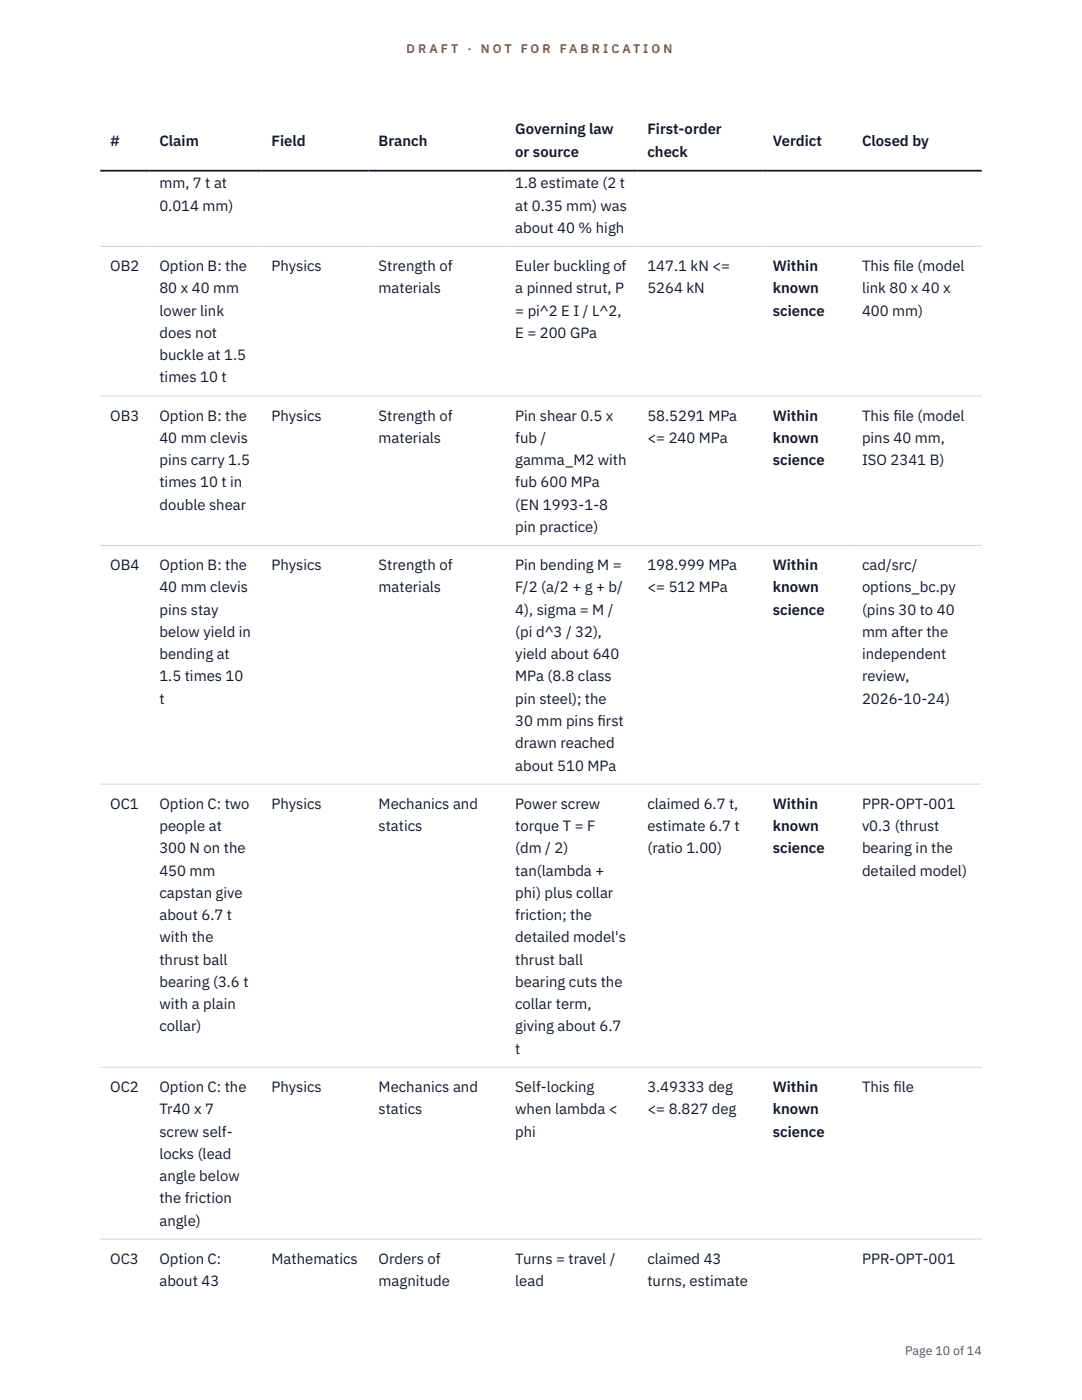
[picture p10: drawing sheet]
<svg xmlns="http://www.w3.org/2000/svg" width="216mm" height="279mm" viewBox="0 0 216 279" stroke-linecap="round" stroke-linejoin="round" font-family="sans-serif">
<defs><g id="words">
<g font-size="3" fill="#111827">
<text x="22" y="29.1">#</text>
<text x="31.8" y="29.1">Claim</text>
<text x="54.2" y="29.1">Field</text>
<text x="75.6" y="29.1">Branch</text>
<text x="102.8" y="26.8">Governing law</text>
<text x="129.2" y="26.8">First-order</text>
<text x="154.2" y="29.1">Verdict</text>
<text x="172" y="29.1">Closed by</text>
<text x="102.8" y="31.3">or source</text>
<text x="129.2" y="31.3">check</text>
<text x="31.8" y="37.6">mm, 7 t at</text>
<text x="102.8" y="37.6">1.8 estimate (2 t</text>
<text x="31.8" y="42">0.014 mm)</text>
<text x="102.8" y="42">at 0.35 mm) was</text>
<text x="102.8" y="46.5">about 40 % high</text>
<text x="22" y="54.1">OB2</text>
<text x="31.8" y="54.1">Option B: the</text>
<text x="31.8" y="58.5">80 x 40 mm</text>
<text x="54.2" y="54.1">Physics</text>
<text x="75.6" y="54.1">Strength of</text>
<text x="75.6" y="58.5">materials</text>
<text x="102.8" y="54.1">Euler buckling of</text>
<text x="102.8" y="58.5">a pinned strut, P</text>
<text x="129.2" y="54.1">147.1 kN &lt;=</text>
<text x="129.2" y="58.5">5264 kN</text>
<text x="154.2" y="54.1">Within</text>
<text x="154.2" y="58.5">known</text>
<text x="172" y="54.1">This f</text>
<text x="172" y="58.5">link 80 x 40 x</text>
<text x="178.3" y="54.1">ile (model</text>
<text x="31.8" y="63">lower link</text>
<text x="102.8" y="63">= pi^2 E I / L^2,</text>
<text x="154.2" y="63">science</text>
<text x="172" y="63">400 mm)</text>
<text x="31.8" y="67.4">does not</text>
<text x="31.8" y="71.9">buckle at 1.5</text>
<text x="102.8" y="67.4">E = 200 GPa</text>
<text x="31.8" y="76.3">times 10 t</text>
<text x="22" y="83.9">OB3</text>
<text x="31.8" y="83.9">Option B: the</text>
<text x="54.2" y="83.9">Physics</text>
<text x="75.6" y="83.9">Strength of</text>
<text x="102.8" y="83.9">Pin shear 0.5 x</text>
<text x="129.2" y="83.9">58.5291 MPa</text>
<text x="154.2" y="83.9">Within</text>
<text x="172" y="83.9">This f</text>
<text x="178.3" y="83.9">ile (model</text>
<text x="31.8" y="88.4">40 mm clevis</text>
<text x="75.6" y="88.4">materials</text>
<text x="102.8" y="88.4">fub /</text>
<text x="129.2" y="88.4">&lt;= 240 MPa</text>
<text x="154.2" y="88.4">known</text>
<text x="172" y="88.4">pins 40 mm,</text>
<text x="31.8" y="92.8">pins carry 1.5</text>
<text x="102.8" y="92.8">gamma_M2 with</text>
<text x="154.2" y="92.8">science</text>
<text x="172" y="92.8">ISO 2341 B)</text>
<text x="31.8" y="97.3">times 10 t in</text>
<text x="31.8" y="101.7">double shear</text>
<text x="102.8" y="97.3">fub 600 MPa</text>
<text x="102.8" y="101.7">(EN 1993-1-8</text>
<text x="102.8" y="106.2">pin practice)</text>
<text x="22" y="113.8">OB4</text>
<text x="31.8" y="113.8">Option B: the</text>
<text x="54.2" y="113.8">Physics</text>
<text x="75.6" y="113.8">Strength of</text>
<text x="102.8" y="113.8">Pin bending M =</text>
<text x="129.2" y="113.8">198.999 MPa</text>
<text x="154.2" y="113.8">Within</text>
<text x="172" y="113.8">cad/src/</text>
<text x="31.8" y="118.2">40 mm clevis</text>
<text x="75.6" y="118.2">materials</text>
<text x="102.8" y="118.2">F/2 (a/2 + g + b/</text>
<text x="129.2" y="118.2">&lt;= 512 MPa</text>
<text x="154.2" y="118.2">known</text>
<text x="172" y="118.2">options_bc.py</text>
<text x="31.8" y="122.7">pins stay</text>
<text x="102.8" y="122.7">4), sigma = M /</text>
<text x="154.2" y="122.7">science</text>
<text x="172" y="122.7">(pins 30 to 40</text>
<text x="31.8" y="127.1">below yield in</text>
<text x="31.8" y="131.6">bending at</text>
<text x="102.8" y="127.1">(pi d^3 / 32),</text>
<text x="102.8" y="131.6">yield about 640</text>
<text x="172" y="127.1">mm after the</text>
<text x="172" y="131.6">independent</text>
<text x="31.8" y="136">1.5 times 10</text>
<text x="102.8" y="136">MPa (8.8 class</text>
<text x="172" y="136">review,</text>
<text x="31.8" y="140.5">t</text>
<text x="102.8" y="140.5">pin steel); the</text>
<text x="172" y="140.5">2026-10-24)</text>
<text x="102.8" y="144.9">30 mm pins f</text>
<text x="102.8" y="149.3">drawn reached</text>
<text x="119.2" y="144.9">irst</text>
<text x="102.8" y="153.8">about 510 MPa</text>
<text x="22" y="161.4">OC1</text>
<text x="31.8" y="161.4">Option C: two</text>
<text x="54.2" y="161.4">Physics</text>
<text x="75.6" y="161.4">Mechanics and</text>
<text x="102.8" y="161.4">Power screw</text>
<text x="129.2" y="161.4">claimed 6.7 t,</text>
<text x="154.2" y="161.4">Within</text>
<text x="172" y="161.4">PPR-OPT-001</text>
<text x="31.8" y="165.9">people at</text>
<text x="75.6" y="165.9">statics</text>
<text x="102.8" y="165.9">torque T = F</text>
<text x="129.2" y="165.9">estimate 6.7 t</text>
<text x="154.2" y="165.9">known</text>
<text x="172" y="165.9">v0.3 (thrust</text>
<text x="31.8" y="170.3">300 N on the</text>
<text x="102.8" y="170.3">(dm / 2)</text>
<text x="129.2" y="170.3">(ratio 1.00)</text>
<text x="154.2" y="170.3">science</text>
<text x="172" y="170.3">bearing in the</text>
<text x="31.8" y="174.7">450 mm</text>
<text x="31.8" y="179.2">capstan give</text>
<text x="102.8" y="174.7">tan(lambda +</text>
<text x="102.8" y="179.2">phi) plus collar</text>
<text x="172" y="174.7">detailed model)</text>
<text x="31.8" y="183.6">about 6.7 t</text>
<text x="102.8" y="183.6">friction; the</text>
<text x="31.8" y="188.1">with the</text>
<text x="102.8" y="188.1">detailed model's</text>
<text x="31.8" y="192.5">thrust ball</text>
<text x="31.8" y="197">bearing (3.6 t</text>
<text x="102.8" y="192.5">thrust ball</text>
<text x="102.8" y="197">bearing cuts the</text>
<text x="31.8" y="201.4">with a plain</text>
<text x="102.8" y="201.4">collar term,</text>
<text x="31.8" y="205.9">collar)</text>
<text x="102.8" y="205.9">giving about 6.7</text>
<text x="102.8" y="210.3">t</text>
<text x="22" y="217.9">OC2</text>
<text x="31.8" y="217.9">Option C: the</text>
<text x="54.2" y="217.9">Physics</text>
<text x="75.6" y="217.9">Mechanics and</text>
<text x="102.8" y="217.9">Self-locking</text>
<text x="129.2" y="217.9">3.49333 deg</text>
<text x="154.2" y="217.9">Within</text>
<text x="172" y="217.9">This f</text>
<text x="178.3" y="217.9">ile</text>
<text x="31.8" y="222.4">Tr40 x 7</text>
<text x="31.8" y="226.8">screw self-</text>
<text x="75.6" y="222.4">statics</text>
<text x="102.8" y="222.4">when lambda &lt;</text>
<text x="102.8" y="226.8">phi</text>
<text x="129.2" y="222.4">&lt;= 8.827 deg</text>
<text x="154.2" y="222.4">known</text>
<text x="154.2" y="226.8">science</text>
<text x="31.8" y="231.3">locks (lead</text>
<text x="31.8" y="235.7">angle below</text>
<text x="31.8" y="240.1">the friction</text>
<text x="31.8" y="244.6">angle)</text>
<text x="22" y="252.2">OC3</text>
<text x="31.8" y="252.2">Option C:</text>
<text x="31.8" y="256.7">about 43</text>
<text x="54.2" y="252.2">Mathematics</text>
<text x="75.6" y="252.2">Orders of</text>
<text x="75.6" y="256.7">magnitude</text>
<text x="102.8" y="252.2">Turns = travel /</text>
<text x="102.8" y="256.7">lead</text>
<text x="129.2" y="252.2">claimed 43</text>
<text x="129.2" y="256.7">turns, estimate</text>
<text x="172" y="252.2">PPR-OPT-001</text>
</g>
<g font-size="2.5" fill="#b45309">
<text x="81.1" y="10.5">D R A F T</text>
<text x="93.3" y="10.5">·</text>
<text x="95.9" y="10.5">N O T</text>
<text x="103.9" y="10.5">F O R</text>
<text x="111.7" y="10.5">F A B R I C A T I O N</text>
</g>
<text font-size="2.5" fill="#4b5563" x="180.6" y="270.3">Page 10 of 14</text>
</g></defs>
<path d="M20 49.2h175.9M20 79h175.9M20 108.9h175.9M20 156.5h175.9M20 213h175.9M20 247.3h175.9" fill="none" stroke="#d1d5db" stroke-width=".2"/>
<path d="M20 34.1h175.9" fill="none" stroke="#111827" stroke-width=".35"/>
<use href="#words"/>
</svg>
